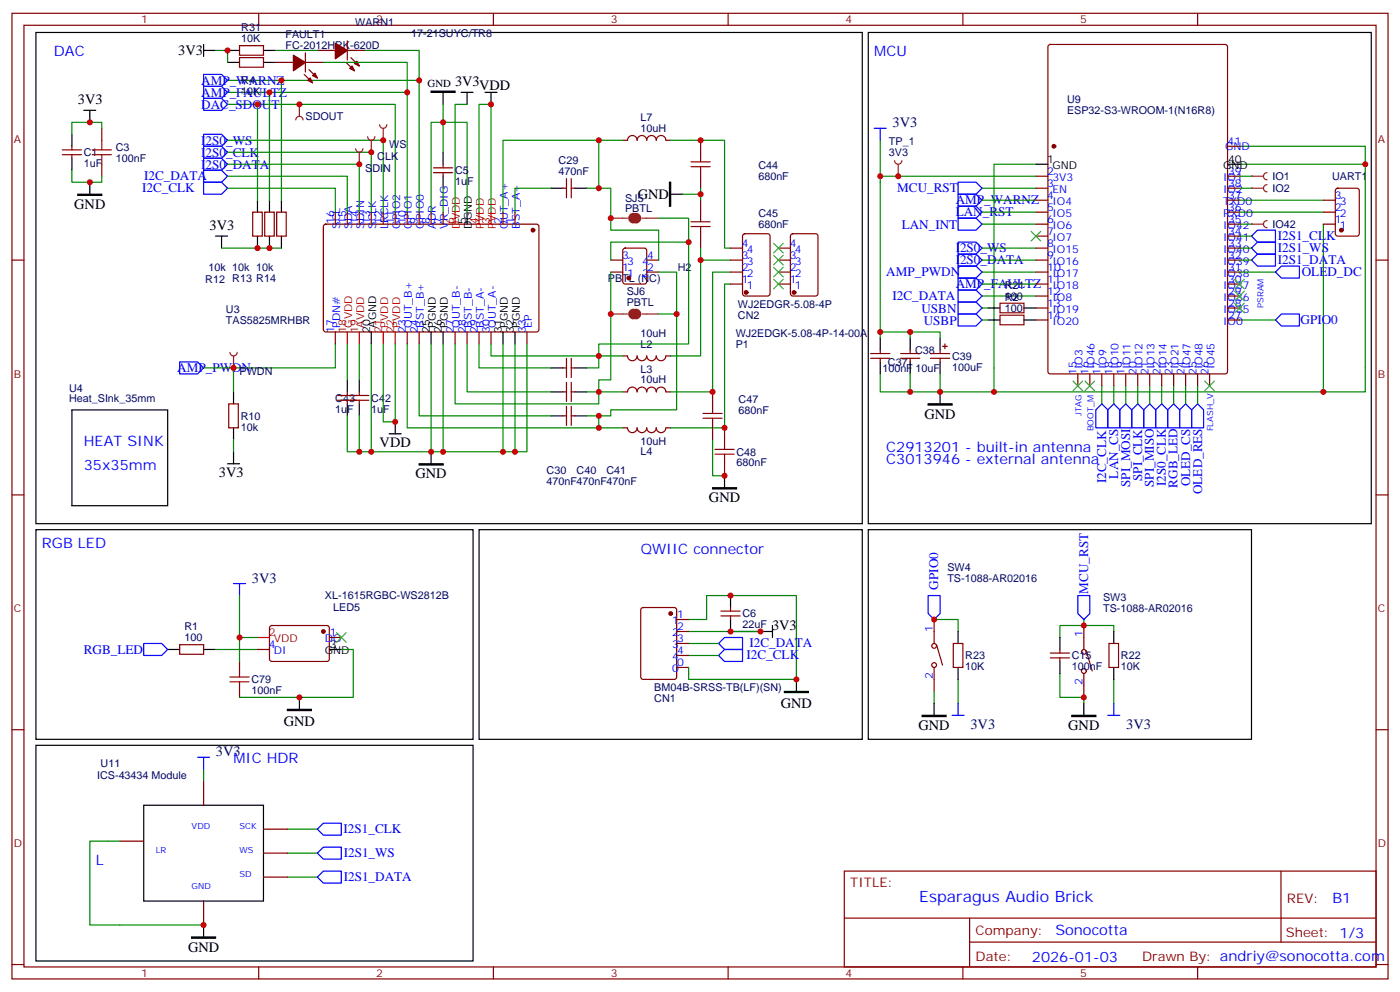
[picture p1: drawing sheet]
<svg xmlns="http://www.w3.org/2000/svg" width="412mm" height="292mm" viewBox="0 0 412 292" stroke-linecap="round" stroke-linejoin="round" font-family="sans-serif">
<defs><g id="words">
<text font-size="4.6" fill="#00f" x="270.8" y="265.5">Esparagus Audio Brick</text>
<g font-size="4.2" fill="#00f">
<text x="15.9" y="16.6">DAC</text>
<text x="257.5" y="16.6">MCU</text>
<text x="24.7" y="131.3">HEAT SINK</text>
<text x="261.1" y="133">C2913201 - built-in antenna</text>
<text x="261.1" y="136.6">C3013946 - external antenna</text>
<text x="24.7" y="138.3">35x35mm</text>
<text x="12.3" y="161.3">RGB LED</text>
<text x="188.7" y="163">QWIIC connector</text>
<text x="68.8" y="224.8">MIC HDR</text>
<text x="28.2" y="254.7">L</text>
<text x="392.5" y="265.8">B1</text>
<text x="310.9" y="275.3">Sonocotta</text>
<text x="304" y="283.1">2026-01-03</text>
</g>
<g font-size="4.2">
<text x="52.5" y="16.3">3V3</text>
<text x="134.1" y="25.4">3V3</text>
<text x="141.1" y="26.5">VDD</text>
<text x="22.9" y="30.7">3V3</text>
<text x="187.9" y="58.6">GND</text>
<text x="21.9" y="61.4">GND</text>
<text x="61.7" y="67.8">3V3</text>
<text x="272.3" y="123.2">GND</text>
<text x="111.8" y="131.7">VDD</text>
<text x="64.5" y="140.5">3V3</text>
<text x="122.4" y="140.8">GND</text>
<text x="208.8" y="147.8">GND</text>
<text x="227.4" y="185.6">3V3</text>
<text x="230" y="208.5">GND</text>
<text x="83.6" y="213.8">GND</text>
<text x="270.6" y="214.9">GND</text>
<text x="314.7" y="214.9">GND</text>
<text x="55.4" y="280.2">GND</text>
</g>
<g font-size="4.2" fill="#000080">
<text x="262.9" y="37.5">3V3</text>
<text x="74.2" y="171.6">3V3</text>
<text x="285.9" y="214.6">3V3</text>
<text x="331.7" y="214.6">3V3</text>
<text x="63.6" y="222.7">3V3</text>
</g>
<g font-size="3.9" fill="#00f">
<text x="59.3" y="24.9">AMP_WARNZ</text>
<text x="59.3" y="28.4">AMP_FAULTZ</text>
<text x="59.3" y="32">DAC_SDOUT</text>
<text x="59.3" y="42.6">I2S0_WS</text>
<text x="59.3" y="46.1">I2S0_CLK</text>
<text x="42.5" y="53.1">I2C_DATA</text>
<text x="59.3" y="49.6">I2S0_DATA</text>
<text x="41.8" y="56.7">I2C_CLK</text>
<text x="264.3" y="56.7">MCU_RST</text>
<text x="281.5" y="60.2">AMP_WARNZ</text>
<text x="281.5" y="63.7">LAN_RST</text>
<text x="265.6" y="67.3">LAN_INT</text>
<text x="376.4" y="70.8">I2S1_CLK</text>
<text x="281.5" y="74.3">I2S0_WS</text>
<text x="281.5" y="77.8">I2S0_DATA</text>
<text x="376.4" y="77.8">I2S1_DATA</text>
<text x="376.4" y="74.3">I2S1_WS</text>
<text x="261.1" y="81.2">AMP_PWDN</text>
<text x="383.5" y="81.3">OLED_DC</text>
<text x="262.9" y="88.4">I2C_DATA</text>
<text x="281.5" y="84.9">AMP_FAULTZ</text>
<text x="271.4" y="92.1">USBN</text>
<text x="272.1" y="95.6">USBP</text>
<text x="383.1" y="95.5">GPIO0</text>
<text x="52.2" y="109.6">AMP_PWDN</text>
<text x="325.8" y="142.3" transform="rotate(-90 325.8 142.3)">I2C_CLK</text>
<text x="329.4" y="140.9" transform="rotate(-90 329.4 140.9)">LAN_CS</text>
<text x="332.9" y="143.4" transform="rotate(-90 332.9 143.4)">SPI_MOSI</text>
<text x="336.4" y="141.6" transform="rotate(-90 336.4 141.6)">SPI_CLK</text>
<text x="339.9" y="143.4" transform="rotate(-90 339.9 143.4)">SPI_MISO</text>
<text x="343.5" y="143.2" transform="rotate(-90 343.5 143.2)">I2S0_CLK</text>
<text x="346.9" y="143.6" transform="rotate(-90 346.9 143.6)">RGB_LED</text>
<text x="350.5" y="143.2" transform="rotate(-90 350.5 143.2)">OLED_CS</text>
<text x="354.1" y="145.5" transform="rotate(-90 354.1 145.5)">OLED_RES</text>
<text x="276.4" y="173.6" transform="rotate(-90 276.4 173.6)">GPIO0</text>
<text x="320.5" y="174.8" transform="rotate(-90 320.5 174.8)">MCU_RST</text>
<text x="220.8" y="190.6">I2C_DATA</text>
<text x="24.7" y="192.5">RGB_LED</text>
<text x="219.9" y="194.1">I2C_CLK</text>
<text x="101.2" y="245.4">I2S1_CLK</text>
<text x="101.2" y="252.4">I2S1_WS</text>
<text x="101.2" y="259.5">I2S1_DATA</text>
</g>
<g font-size="3.9" fill="#800">
<text x="250.5" y="261.1">TITLE:</text>
<text x="379.1" y="265.8">REV:</text>
<text x="287.4" y="275.3">Company:</text>
<text x="378.7" y="275.9">Sheet: 1/3</text>
<text x="287.4" y="283">Date:</text>
<text x="336.4" y="283.1">Drawn By: andriy@sonocotta.com</text>
</g>
<g font-size="3.2" fill="#800">
<text x="41.6" y="6.9">1</text>
<text x="110.8" y="6.9">2</text>
<text x="179.9" y="6.9">3</text>
<text x="249.1" y="6.9">4</text>
<text x="318.2" y="6.9">5</text>
<text x="4.1" y="42">A</text>
<text x="405.9" y="42">A</text>
<text x="4.1" y="111.2">B</text>
<text x="405.9" y="111.2">B</text>
<text x="4.1" y="180.3">C</text>
<text x="405.9" y="180.3">C</text>
<text x="4.1" y="249.4">D</text>
<text x="405.9" y="249.4">D</text>
<text x="41.6" y="287.7">1</text>
<text x="110.8" y="287.7">2</text>
<text x="179.9" y="287.7">3</text>
<text x="249.1" y="287.7">4</text>
<text x="318.2" y="287.7">5</text>
</g>
<g font-size="3.2" fill="#000080">
<text x="71.1" y="9.2">R31</text>
<text x="84.1" y="11.3">FAULT1</text>
<text x="104.7" y="7.8">WARN1</text>
<text x="121.1" y="11">17-21SUYC/TR8</text>
<text x="71.1" y="12.4">10K</text>
<text x="84.1" y="14.5">FC-2012HRK-620D</text>
<text x="71.1" y="28">10K</text>
<text x="71.1" y="24.8">R4</text>
<text x="90" y="35.4">SDOUT</text>
<text x="188.7" y="35.6">L7</text>
<text x="314.3" y="33.7">ESP32-S3-WROOM-1(N16R8)</text>
<text x="314.3" y="30.4">U9</text>
<text x="188.7" y="38.8">10uH</text>
<text x="24.7" y="46">C1</text>
<text x="34.1" y="47.7">100nF</text>
<text x="34.1" y="44.5">C3</text>
<text x="111.1" y="47.1">CLK</text>
<text x="114.7" y="43.5">WS</text>
<text x="261.9" y="46">3V3</text>
<text x="261.9" y="42.8">TP_1</text>
<text x="24.7" y="49.2">1uF</text>
<text x="107.6" y="50.6">SDIN</text>
<text x="134.1" y="51.3">C5</text>
<text x="164.5" y="51.5">470nF</text>
<text x="164.5" y="48.3">C29</text>
<text x="223.4" y="53">680nF</text>
<text x="223.4" y="49.8">C44</text>
<text x="374.8" y="53.1">IO1</text>
<text x="392.4" y="53">UART1</text>
<text x="134.1" y="54.5">1uF</text>
<text x="184.1" y="59.4">SJ5</text>
<text x="374.8" y="56.6">IO2</text>
<text x="184.1" y="62.5">PBTL</text>
<text x="223.4" y="63.9">C45</text>
<text x="223.4" y="67.1">680nF</text>
<text x="374.8" y="67.2">IO42</text>
<text x="60.5" y="83.2">R12 R13 R14</text>
<text x="61.4" y="79.7">10k 10k 10k</text>
<text x="179.1" y="83">PBTL (NC)</text>
<text x="199.7" y="79.7">H2</text>
<text x="184.6" y="87">SJ6</text>
<text x="296" y="88.2">100</text>
<text x="296" y="85">R21</text>
<text x="296" y="88.5">R2</text>
<text x="66.6" y="95.3">TAS5825MRHBR</text>
<text x="66.6" y="92.1">U3</text>
<text x="184.6" y="90.1">PBTL</text>
<text x="217.4" y="90.8">WJ2EDGR-5.08-4P</text>
<text x="217.4" y="94">CN2</text>
<text x="296" y="91.8">100</text>
<text x="188.7" y="99.2">10uH</text>
<text x="216.7" y="99.3">WJ2EDGK-5.08-4P-14-00A</text>
<text x="188.7" y="102.4">L2</text>
<text x="216.7" y="102.4">P1</text>
<text x="261.6" y="107.7">C37</text>
<text x="269.5" y="104.2">C38</text>
<text x="280.5" y="105.9">C39</text>
<text x="70.6" y="110.6">PWDN</text>
<text x="188.7" y="112.9">10uH</text>
<text x="188.7" y="109.7">L3</text>
<text x="259.9" y="109.5">100nF</text>
<text x="269.6" y="109.5">10uF</text>
<text x="280.5" y="109.1">100uF</text>
<text x="20.3" y="118.3">Heat_SInk_35mm</text>
<text x="20.3" y="115.3">U4</text>
<text x="98.8" y="118.3">C43</text>
<text x="109.4" y="118.3">C42</text>
<text x="217.6" y="118.6">C47</text>
<text x="70.9" y="123.6">R10</text>
<text x="98.8" y="121.5">1uF</text>
<text x="109.4" y="121.5">1uF</text>
<text x="217.6" y="121.8">680nF</text>
<text x="70.9" y="126.9">10k</text>
<text x="188.7" y="130.9">10uH</text>
<text x="188.7" y="134.1">L4</text>
<text x="217" y="137.4">680nF</text>
<text x="217" y="134.2">C48</text>
<text x="161" y="142.7">470nF470nF470nF</text>
<text x="161" y="139.5">C30</text>
<text x="169.8" y="139.5">C40</text>
<text x="178.7" y="139.5">C41</text>
<text x="279.1" y="171.2">TS-1088-AR02016</text>
<text x="279.1" y="168.2">SW4</text>
<text x="95.7" y="176.5">XL-1615RGBC-WS2812B</text>
<text x="324.9" y="177">SW3</text>
<text x="54.3" y="185.6">R1</text>
<text x="98.2" y="180">LED5</text>
<text x="218.7" y="185">22uF</text>
<text x="218.7" y="181.8">C6</text>
<text x="324.9" y="180.1">TS-1088-AR02016</text>
<text x="54.3" y="188.8">100</text>
<text x="284.3" y="197.2">10K</text>
<text x="284.3" y="194.1">R23</text>
<text x="315.7" y="197.2">100nF</text>
<text x="315.7" y="194.1">C15</text>
<text x="330.2" y="197.2">10K</text>
<text x="330.2" y="194.1">R22</text>
<text x="74.1" y="201.2">C79</text>
<text x="192.7" y="203.6">BM04B-SRSS-TB(LF)(SN)</text>
<text x="74.1" y="204.4">100nF</text>
<text x="192.7" y="206.8">CN1</text>
<text x="29.6" y="225.9">U11</text>
<text x="28.6" y="229.4">ICS-43434 Module</text>
</g>
<g font-size="3.2">
<text x="125.9" y="25.7">GND</text>
<text x="308.5" y="48">1</text>
<text x="310" y="49.8">GND</text>
<text x="360.3" y="49.8">GND</text>
<text x="361.8" y="48">40</text>
<text x="137.2" y="65.8" transform="rotate(-90 137.2 65.8)">5</text>
<text x="139" y="67.3" transform="rotate(-90 139 67.3)">DGND</text>
<text x="109" y="97.9" transform="rotate(-90 109 97.9)">20</text>
<text x="110.8" y="96.4" transform="rotate(-90 110.8 96.4)">AGND</text>
<text x="126.6" y="97.9" transform="rotate(-90 126.6 97.9)">25</text>
<text x="128.4" y="96.4" transform="rotate(-90 128.4 96.4)">PGND</text>
<text x="130.2" y="97.9" transform="rotate(-90 130.2 97.9)">26</text>
<text x="131.9" y="96.4" transform="rotate(-90 131.9 96.4)">PGND</text>
<text x="147.8" y="97.9" transform="rotate(-90 147.8 97.9)">31</text>
<text x="149.6" y="96.4" transform="rotate(-90 149.6 96.4)">PGND</text>
<text x="151.3" y="97.9" transform="rotate(-90 151.3 97.9)">32</text>
<text x="153.1" y="96.4" transform="rotate(-90 153.1 96.4)">PGND</text>
<text x="97.2" y="190.9">3</text>
<text x="95.7" y="192.7">GND</text>
</g>
<g font-size="3.2" fill="#00f">
<text x="360.9" y="44.1">GND</text>
<text x="361.6" y="42.7">41</text>
<text x="308.5" y="51.5">2</text>
<text x="310" y="53.3">3V3</text>
<text x="360.3" y="53.3">IO1</text>
<text x="361.8" y="51.5">39</text>
<text x="308.5" y="55.1">3</text>
<text x="308.5" y="58.6">4</text>
<text x="310" y="56.8">EN</text>
<text x="360.3" y="56.8">IO2</text>
<text x="361.8" y="58.6">37</text>
<text x="361.8" y="55.1">38</text>
<text x="393.2" y="58.6">3</text>
<text x="98.4" y="65.8" transform="rotate(-90 98.4 65.8)">16</text>
<text x="102" y="65.8" transform="rotate(-90 102 65.8)">15</text>
<text x="105.5" y="65.8" transform="rotate(-90 105.5 65.8)">14</text>
<text x="109" y="65.8" transform="rotate(-90 109 65.8)">13</text>
<text x="112.5" y="65.8" transform="rotate(-90 112.5 65.8)">12</text>
<text x="116.1" y="65.8" transform="rotate(-90 116.1 65.8)">11</text>
<text x="119.6" y="65.8" transform="rotate(-90 119.6 65.8)">10</text>
<text x="123.1" y="65.8" transform="rotate(-90 123.1 65.8)">9</text>
<text x="126.6" y="65.8" transform="rotate(-90 126.6 65.8)">8</text>
<text x="130.2" y="65.8" transform="rotate(-90 130.2 65.8)">7</text>
<text x="147.8" y="65.8" transform="rotate(-90 147.8 65.8)">2</text>
<text x="151.3" y="65.8" transform="rotate(-90 151.3 65.8)">1</text>
<text x="308.5" y="62.1">5</text>
<text x="308.5" y="65.7">6</text>
<text x="310" y="60.4">IO4</text>
<text x="310" y="63.9">IO5</text>
<text x="360.3" y="63.9">RXD0</text>
<text x="360.3" y="60.4">TXD0</text>
<text x="361.8" y="65.7">35</text>
<text x="361.8" y="62.1">36</text>
<text x="393.2" y="65.7">1</text>
<text x="393.2" y="62.1">2</text>
<text x="394.7" y="63.9">2</text>
<text x="394.7" y="60.4">3</text>
<text x="100.2" y="67.3" transform="rotate(-90 100.2 67.3)">SCL</text>
<text x="103.7" y="67.3" transform="rotate(-90 103.7 67.3)">SDA</text>
<text x="107.2" y="67.3" transform="rotate(-90 107.2 67.3)">SDIN</text>
<text x="110.8" y="67.3" transform="rotate(-90 110.8 67.3)">SCLK</text>
<text x="114.3" y="67.3" transform="rotate(-90 114.3 67.3)">LRCLK</text>
<text x="117.8" y="67.3" transform="rotate(-90 117.8 67.3)">GPIO2</text>
<text x="121.4" y="67.3" transform="rotate(-90 121.4 67.3)">GPIO1</text>
<text x="124.9" y="67.3" transform="rotate(-90 124.9 67.3)">GPIO0</text>
<text x="128.4" y="67.3" transform="rotate(-90 128.4 67.3)">ADR</text>
<text x="131.9" y="67.3" transform="rotate(-90 131.9 67.3)">VR_DIG</text>
<text x="149.6" y="67.3" transform="rotate(-90 149.6 67.3)">OUT_A+</text>
<text x="153.1" y="67.3" transform="rotate(-90 153.1 67.3)">BST_A+</text>
<text x="308.5" y="69.2">7</text>
<text x="310" y="67.4">IO6</text>
<text x="310" y="70.9">IO7</text>
<text x="360.3" y="70.9">IO41</text>
<text x="360.3" y="67.4">IO42</text>
<text x="361.8" y="69.2">34</text>
<text x="394.7" y="67.4">1</text>
<text x="183.3" y="76.2">3</text>
<text x="184.7" y="78">3</text>
<text x="189.2" y="78">4</text>
<text x="190.7" y="76.2">4</text>
<text x="218.5" y="76.2">3</text>
<text x="218.5" y="72.7">4</text>
<text x="220" y="78">3</text>
<text x="220" y="74.5">4</text>
<text x="232.7" y="76.2">3</text>
<text x="232.7" y="72.7">4</text>
<text x="234.1" y="78">3</text>
<text x="234.1" y="74.5">4</text>
<text x="308.5" y="72.7">8</text>
<text x="308.5" y="76.2">9</text>
<text x="310" y="74.5">IO15</text>
<text x="310" y="78">IO16</text>
<text x="360.3" y="78">IO39</text>
<text x="360.3" y="74.5">IO40</text>
<text x="361.8" y="76.2">32</text>
<text x="361.8" y="72.7">33</text>
<text x="183.3" y="79.8">1</text>
<text x="184.7" y="81.5">1</text>
<text x="189.2" y="81.5">2</text>
<text x="190.7" y="79.8">2</text>
<text x="218.5" y="83.3">1</text>
<text x="218.5" y="79.8">2</text>
<text x="220" y="81.5">2</text>
<text x="232.7" y="83.3">1</text>
<text x="232.7" y="79.8">2</text>
<text x="234.1" y="81.5">2</text>
<text x="308.5" y="79.8">10</text>
<text x="308.5" y="83.3">11</text>
<text x="310" y="81.5">IO17</text>
<text x="360.3" y="81.5">IO38</text>
<text x="361.8" y="83.3">30</text>
<text x="361.8" y="79.8">31</text>
<text x="220" y="85.1">1</text>
<text x="234.1" y="85.1">1</text>
<text x="308.5" y="86.8">12</text>
<text x="310" y="85.1">IO18</text>
<text x="310" y="88.6">IO8</text>
<text x="360.3" y="88.6">IO36</text>
<text x="360.3" y="85.1">IO37</text>
<text x="361.8" y="86.8">29</text>
<text x="308.5" y="90.3">13</text>
<text x="308.5" y="93.9">14</text>
<text x="310" y="92.1">IO19</text>
<text x="310" y="95.6">IO20</text>
<text x="360.3" y="95.6">IO0</text>
<text x="360.3" y="92.1">IO35</text>
<text x="361.8" y="93.9">27</text>
<text x="361.8" y="90.3">28</text>
<text x="98.4" y="97.9" transform="rotate(-90 98.4 97.9)">17</text>
<text x="100.2" y="96.4" transform="rotate(-90 100.2 96.4)">PDN#</text>
<text x="119.6" y="97.9" transform="rotate(-90 119.6 97.9)">23</text>
<text x="121.4" y="96.4" transform="rotate(-90 121.4 96.4)">OUT_B+</text>
<text x="123.1" y="97.9" transform="rotate(-90 123.1 97.9)">24</text>
<text x="124.9" y="96.4" transform="rotate(-90 124.9 96.4)">BST_B+</text>
<text x="133.7" y="97.9" transform="rotate(-90 133.7 97.9)">27</text>
<text x="135.5" y="96.4" transform="rotate(-90 135.5 96.4)">OUT_B-</text>
<text x="137.2" y="97.9" transform="rotate(-90 137.2 97.9)">28</text>
<text x="139" y="96.4" transform="rotate(-90 139 96.4)">BST_B-</text>
<text x="140.8" y="97.9" transform="rotate(-90 140.8 97.9)">29</text>
<text x="142.5" y="96.4" transform="rotate(-90 142.5 96.4)">BST_A-</text>
<text x="144.3" y="97.9" transform="rotate(-90 144.3 97.9)">30</text>
<text x="146" y="96.4" transform="rotate(-90 146 96.4)">OUT_A-</text>
<text x="154.9" y="97.9" transform="rotate(-90 154.9 97.9)">33</text>
<text x="156.6" y="96.4" transform="rotate(-90 156.6 96.4)">EP</text>
<text x="317.1" y="110.3" transform="rotate(-90 317.1 110.3)">15</text>
<text x="318.9" y="108.8" transform="rotate(-90 318.9 108.8)">IO3</text>
<text x="320.7" y="110.3" transform="rotate(-90 320.7 110.3)">16</text>
<text x="322.4" y="108.8" transform="rotate(-90 322.4 108.8)">IO46</text>
<text x="324.2" y="110.3" transform="rotate(-90 324.2 110.3)">17</text>
<text x="326" y="108.8" transform="rotate(-90 326 108.8)">IO9</text>
<text x="327.7" y="110.3" transform="rotate(-90 327.7 110.3)">18</text>
<text x="329.5" y="108.8" transform="rotate(-90 329.5 108.8)">IO10</text>
<text x="331.3" y="110.3" transform="rotate(-90 331.3 110.3)">19</text>
<text x="333" y="108.8" transform="rotate(-90 333 108.8)">IO11</text>
<text x="334.8" y="110.3" transform="rotate(-90 334.8 110.3)">20</text>
<text x="336.5" y="108.8" transform="rotate(-90 336.5 108.8)">IO12</text>
<text x="338.3" y="110.3" transform="rotate(-90 338.3 110.3)">21</text>
<text x="340.1" y="108.8" transform="rotate(-90 340.1 108.8)">IO13</text>
<text x="341.8" y="110.3" transform="rotate(-90 341.8 110.3)">22</text>
<text x="343.6" y="108.8" transform="rotate(-90 343.6 108.8)">IO14</text>
<text x="345.4" y="110.3" transform="rotate(-90 345.4 110.3)">23</text>
<text x="347.1" y="108.8" transform="rotate(-90 347.1 108.8)">IO21</text>
<text x="348.9" y="110.3" transform="rotate(-90 348.9 110.3)">24</text>
<text x="350.7" y="108.8" transform="rotate(-90 350.7 108.8)">IO47</text>
<text x="352.4" y="110.3" transform="rotate(-90 352.4 110.3)">25</text>
<text x="354.2" y="108.8" transform="rotate(-90 354.2 108.8)">IO48</text>
<text x="356" y="110.3" transform="rotate(-90 356 110.3)">26</text>
<text x="357.7" y="108.8" transform="rotate(-90 357.7 108.8)">IO45</text>
<text x="198" y="183.8">1</text>
<text x="199.5" y="182.1">1</text>
<text x="199.5" y="185.6">2</text>
<text x="274.8" y="185.9" transform="rotate(-90 274.8 185.9)">1</text>
<text x="79.2" y="190.9">4</text>
<text x="95.7" y="189.1">DO</text>
<text x="97.2" y="187.4">1</text>
<text x="198" y="187.4">2</text>
<text x="198" y="190.9">3</text>
<text x="199.5" y="189.1">3</text>
<text x="318.9" y="187.7" transform="rotate(-90 318.9 187.7)">1</text>
<text x="80.7" y="192.7">DI</text>
<text x="198" y="194.4">4</text>
<text x="198" y="197.9">0</text>
<text x="199.5" y="192.7">4</text>
<text x="199.5" y="196.2">0</text>
<text x="274.8" y="200.1" transform="rotate(-90 274.8 200.1)">2</text>
<text x="318.9" y="201.8" transform="rotate(-90 318.9 201.8)">2</text>
</g>
<g font-size="3.2" fill="#f00">
<text x="133.7" y="65.8" transform="rotate(-90 133.7 65.8)">6</text>
<text x="140.8" y="65.8" transform="rotate(-90 140.8 65.8)">4</text>
<text x="144.3" y="65.8" transform="rotate(-90 144.3 65.8)">3</text>
<text x="135.5" y="67.3" transform="rotate(-90 135.5 67.3)">DVDD</text>
<text x="142.5" y="67.3" transform="rotate(-90 142.5 67.3)">PVDD</text>
<text x="146" y="67.3" transform="rotate(-90 146 67.3)">PVDD</text>
<text x="102" y="97.9" transform="rotate(-90 102 97.9)">18</text>
<text x="103.7" y="96.4" transform="rotate(-90 103.7 96.4)">GVDD</text>
<text x="105.5" y="97.9" transform="rotate(-90 105.5 97.9)">19</text>
<text x="107.2" y="96.4" transform="rotate(-90 107.2 96.4)">AVDD</text>
<text x="112.5" y="97.9" transform="rotate(-90 112.5 97.9)">21</text>
<text x="114.3" y="96.4" transform="rotate(-90 114.3 96.4)">PVDD</text>
<text x="116.1" y="97.9" transform="rotate(-90 116.1 97.9)">22</text>
<text x="117.8" y="96.4" transform="rotate(-90 117.8 96.4)">PVDD</text>
<text x="79.2" y="187.4">2</text>
<text x="80.7" y="189.1">VDD</text>
</g>
<g font-size="2.5" fill="#00f">
<text x="372.2" y="90.7" transform="rotate(-90 372.2 90.7)">PSRAM</text>
<text x="318.6" y="122.4" transform="rotate(-90 318.6 122.4)">JTAG</text>
<text x="322.1" y="127" transform="rotate(-90 322.1 127)">BOOT_M</text>
<text x="357.4" y="127" transform="rotate(-90 357.4 127)">FLASH_V</text>
<text x="56.4" y="244.2">VDD</text>
<text x="70.6" y="244.2">SCK</text>
<text x="45.9" y="251.2">LR</text>
<text x="70.6" y="251.2">WS</text>
<text x="56.4" y="261.8">GND</text>
<text x="70.6" y="258.3">SD</text>
</g>
</g></defs>
<g fill="none" stroke="#870000" stroke-width=".35">
<path d="M3.5 3.9h405.4v284.4h-405.4zM7.1 7.4h398.2v277.3h-398.2zM76.2 3.9v3.5M145.3 3.9v3.5M214.5 3.9v3.5M283.6 3.9v3.5M352.8 3.9v3.5M30 37.8v3.5M18.3 45.5h5.7M18.3 44.1h5.7M21.2 43.1v1M21.2 45.5v1.1"/>
<path d="M30 48.4v3.5M127.7 50.8h5.6M127.7 49.4h5.6M130.5 48.4v1M130.5 50.8v1.1M165.8 55.4h1.1M166.9 52.6v5.6M168.3 52.6v5.6M168.3 55.4h1M183.4 41.3h1.5a1.41 1.41 0 0 1 1.4-1.4 1.41 1.41 0 0 1 1.4 1.4 1.41 1.41 0 0 1 1.4-1.4 1.41 1.41 0 0 1 1.4 1.4 1.41 1.41 0 0 1 1.4-1.4 1.41 1.41 0 0 1 1.4 1.4 1.41 1.41 0 0 1 1.4-1.4 1.41 1.41 0 0 1 1.4 1.4h1.5M206.4 41.3v3.5M206.4 51.9v3.5"/>
<path d="M206.4 58.9v3.6M3.5 76.6h3.6M74.4 62.5h2.9v7h-2.9zM78 62.5h2.8v7h-2.8zM81.5 62.5h2.8v7h-2.8zM95.5 66.2l.5-.2 62.3 .1 .4 .6v30.6l-.7 .5-62.3-.1-.5-.7v-30.3zM98.8 62.5v3.5M102.3 62.5v3.5M105.8 62.5v3.5M109.4 62.5v3.5M112.9 62.5v3.5M116.4 62.5v3.5"/>
<path d="M119.9 62.5v3.5M123.5 62.5v3.5M127 62.5v3.5M130.5 62.5v3.5M148.2 62.5v3.5M151.7 62.5v3.5M179.9 76.6h3.5M183.7 73.3l.4-.2h5.7l.6 .4 .1 9.4-.5 .7h-5.9l-.6-.4-.1-9.4zM190.5 76.6h3.5M206.4 69.5v3.6M405.3 76.6h3.6M98.8 97.8v3.5"/>
<path d="M119.9 97.8v3.5M123.5 97.8v3.5M134.1 97.8v3.5M137.6 97.8v3.5M141.1 97.8v3.5M144.6 97.8v3.5M155.2 97.8v3.5M179.9 80.1h3.5M190.5 80.1h3.5M67.4 118.9h2.8v7.1h-2.8zM99.5 117.9h9.2M99.5 116.5h9.2"/>
<path d="M102.3 115.4v1.1M102.3 117.9v1M105.8 115.4v1.1M105.8 117.9v1M165.8 108.3h1.1M165.8 115.4h1.1M166.9 105.5v5.7M166.9 112.6v5.6M166.9 119.6v5.7M168.3 105.5v5.7M168.3 112.6v5.6M168.3 119.6v5.7"/>
<path d="M168.3 108.3h1M168.3 115.4h1M183.4 104.8h1.5a1.41 1.41 0 0 0 1.4 1.4 1.41 1.41 0 0 0 1.4-1.4 1.41 1.41 0 0 0 1.4 1.4 1.41 1.41 0 0 0 1.4-1.4 1.41 1.41 0 0 0 1.4 1.4 1.41 1.41 0 0 0 1.4-1.4 1.41 1.41 0 0 0 1.4 1.4 1.41 1.41 0 0 0 1.4-1.4h1.5M183.4 115.4h1.5a1.41 1.41 0 0 1 1.4-1.4 1.41 1.41 0 0 1 1.4 1.4 1.41 1.41 0 0 1 1.4-1.4 1.41 1.41 0 0 1 1.4 1.4 1.41 1.41 0 0 1 1.4-1.4 1.41 1.41 0 0 1 1.4 1.4 1.41 1.41 0 0 1 1.4-1.4 1.41 1.41 0 0 1 1.4 1.4h1.5M209.9 115.4v3.5M256.5 105.5h5.6M256.5 104.1h5.6M259.3 103v1.1M259.3 105.5v1.1M265.3 105.5h5.6M265.3 104.1h5.6M268.1 103v1.1"/>
<path d="M268.1 105.5v1.1M274.1 105.5h5.7M274.1 104.1h5.7M276.9 103v1.1M276.9 105.5v1.1M277.6 102h1.4M278.3 101.3v1.4M165.8 122.4h1.1M168.3 122.4h1M183.4 126h1.5a1.41 1.41 0 0 0 1.4 1.4 1.41 1.41 0 0 0 1.4-1.4 1.41 1.41 0 0 0 1.4 1.4 1.41 1.41 0 0 0 1.4-1.4 1.41 1.41 0 0 0 1.4 1.4 1.41 1.41 0 0 0 1.4-1.4 1.41 1.41 0 0 0 1.4 1.4 1.41 1.41 0 0 0 1.4-1.4h1.5M209.9 126v3.5M213.4 126v3.5"/>
<path d="M213.4 136.6v3.5M3.5 145.7h3.6M405.3 145.7h3.6M212.4 180h5.6M215.2 178.9v1.1M212.4 181.4h5.6M215.2 181.4v1M3.5 214.9h3.6M405.3 214.9h3.6M248.7 256.5h156.6v28.2h-156.6zM377.3 256.5v20.9M248.7 270.4h156.5"/>
<path d="M285.6 277.4h119.6M285.6 270.4v14.1M3.5 284h3.6M76.2 284.7v3.6M145.3 284.7v3.6M214.5 284.7v3.6M283.6 284.7v3.6M352.8 284.7v3.6M405.3 284h3.6"/>
</g>
<g fill="none" stroke="#000" stroke-width=".35">
<path d="M10.6 9.6h243.4v144.6h-243.4zM255.8 9.6h148.1v144.6h-148.1zM21.2 39.5v3.6M24.7 32.5h3.5M26.5 32.5v3.5M130.5 27.2v3.5M135.8 27.2h3.5M137.6 27.2v3.5M142.9 27.2h3.5M144.6 27.2v3.5M21.2 46.6v3.5M26.5 53.7v3.5"/>
<path d="M75.8 58.9v3.6M79.4 58.9v3.6M82.9 58.9v3.6M130.5 44.8v3.6M130.5 51.9v3.5M162.3 55.4h3.5M169.3 55.4h3.6M197.6 57.2h3.5M63.5 69.5h3.5M65.3 69.5v3.6M75.8 69.5v3.6M79.4 69.5v3.6"/>
<path d="M82.9 69.5v3.6M137.6 62.5v3.5M109.4 97.8v3.5M127 97.8v3.5M130.5 97.8v3.5M148.2 97.8v3.5M151.7 97.8v3.5M259.3 99.5v3.5M268.1 99.5v3.5M276.9 99.5v3.5M68.8 115.4v3.5M102.3 111.9v3.5"/>
<path d="M102.3 118.9v3.5M105.8 111.9v3.5M105.8 118.9v3.5M162.3 108.3h3.5M162.3 115.4h3.5M169.3 108.3h3.6M169.3 115.4h3.6M259.3 106.6v3.5M268.1 106.6v3.5M276.9 106.6v3.5M276.9 115.4v3.5M21.2 120.7h28.2v28.2h-28.2z"/>
<path d="M67 136.6h3.6M68.8 126v3.5M68.8 133v3.6M114.7 127.7h3.5M116.4 124.2v3.5M127 133v3.6M162.3 122.4h3.5M169.3 122.4h3.6M141.1 156h112.9v61.7h-112.9zM213.4 140.1v3.5M255.8 156h112.9v61.7h-112.9zM215.2 175.4v3.5"/>
<path d="M215.2 182.4v3.5M224 185.9h3.5M227.5 184.2v3.5M234.6 200.1v3.5"/>
</g>
<g fill="none" stroke="#00f" stroke-width=".35">
<path d="M60 39.5h5.3l1.7 1.8-1.7 1.8h-5.3zM60 21.9h5.3l1.7 1.8-1.7 1.7h-5.3zM60 25.4h5.3l1.7 1.8-1.7 1.8h-5.3zM60 29h5.3l1.7 1.7-1.7 1.8h-5.3zM257.5 37.8h3.6M259.3 37.8v3.5M60 43.1h5.3l1.7 1.7-1.7 1.8h-5.3zM60 46.6h5.3l1.7 1.8-1.7 1.7h-5.3zM60 50.1h5.3l1.7 1.8-1.7 1.8h-5.3zM60 53.7h5.3l1.7 1.7-1.7 1.8h-5.3zM52.9 106.6h5.3l1.8 1.7-1.8 1.8h-5.3zM211.7 189.5l1.7-1.8h5.3v3.5h-5.3z"/>
<path d="M211.7 193l1.7-1.8h5.3v3.6h-5.3z"/>
</g>
<g fill="none" stroke="#008700" stroke-width=".35">
<path d="M30 37.8v-1.8h-8.8v3.5M67 30.7h49.4v31.8M67 27.2h52.9v35.3M67 23.7h56.5v38.8M75.8 30.7v28.2M79.4 27.2v31.7M82.9 23.7v35.2M130.5 36h7.1v26.5M130.5 30.7v14.1M137.6 30.7h-3.5v31.8M21.2 50.1v3.6h8.8v-1.8M67 48.4h38.8v14.1"/>
<path d="M67 44.8h42.4v17.7M67 41.3h45.9v21.2M67 55.4h31.8v7.1M130.5 55.4v7.1M162.3 55.4h-10.6v7.1M172.9 55.4h3.5v-14.1h-28.2v21.2M176.4 55.4h3.5v12.4h14.1v8.8M176.4 41.3h7M197.6 41.3h15.8v31.8h1.8M201.1 57.2h5.3v1.7M206.4 55.4v1.8M259.3 41.3v58.2"/>
<path d="M65.3 73.1h17.6M141.1 62.5v-31.8h3.5v31.8M194 64.2h8.8v37.1h-26.4v3.5h7M206.4 73.1v3.5M215.2 76.6h-8.8v28.2h-8.8M179.9 80.1v31.8h-3.5v3.5h7M194 80.1h5.3v40.6h-19.4v1.7h-3.5M194 92.5h5.3M215.2 83.6h-1.8v42.4h-15.8M215.2 80.1h-5.3v35.3h-12.3M259.3 97.8h8.8v1.7M268.1 97.8h8.8v1.7"/>
<path d="M68.8 108.3v7.1M98.8 101.3v7h-38.8M102.3 101.3v10.6M105.8 101.3v10.6M109.4 101.3v31.7h17.6M112.9 101.3v22.9h3.5v-22.9M119.9 101.3v24.7h56.5v-3.6h-3.5M123.5 101.3v21.1h38.8M127 101.3v31.7h28.2v-31.7M130.5 101.3v31.7M134.1 101.3v17.6h42.3v-3.5h-3.5M137.6 101.3v14.1h24.7"/>
<path d="M141.1 101.3v7h21.2M144.6 101.3v3.5h31.8v3.5h-3.5M148.2 101.3v31.7M151.7 101.3v31.7M259.3 110.1v5.3h8.8M268.1 110.1v5.3h8.8v-5.3M68.8 129.5v3.5M102.3 122.4v10.6h3.5M105.8 122.4v10.6h3.6M176.4 126h7M209.9 129.5v10.6h3.5M202.8 182.4h5.3v-7h26.5v24.7h-31.8v-1.8"/>
<path d="M202.8 193h8.9M202.8 189.5h8.9M202.8 185.9h21.2"/>
</g>
<path d="M127 26.8h7.1v.4h-7.1zM22.9 57.2h7.1v.3h-7.1zM197.2 53.7h.4v7h-.4zM273.4 118.9h7.1v.4h-7.1zM123.5 136.6h7v.3h-7zM209.9 143.6h7.1v.4h-7.1zM231.1 203.6h7v.3h-7z" fill="#000" stroke="#000" stroke-width=".35"/>
<g fill="#870000" stroke="#870000" stroke-width=".35">
<circle cx="157" cy="67.8" r=".53"/>
<circle cx="185.2" cy="81.9" r=".53"/>
</g>
<path d="M134.1 62.5v3.5M141.1 62.5v3.5M144.6 62.5v3.5M102.3 97.8v3.5M105.8 97.8v3.5M112.9 97.8v3.5M116.4 97.8v3.5" fill="none" stroke="#f00" stroke-width=".35"/>
<g fill="none" stroke="#a10000" stroke-width=".35">
<path d="M27.2 45.5h5.6M27.2 44.1h5.6M30 41.3v2.8M30 45.5v2.9M203.6 49.1h5.6M203.6 47.7h5.6M206.4 44.8v2.9M206.4 49.1v2.8M203.6 66.7h5.6M203.6 65.3h5.6M206.4 62.5v2.8M206.4 66.7v2.8"/>
<path d="M209.9 118.9v2.8M207.1 123.2h5.6M207.1 121.7h5.6M209.9 123.2v2.8M210.6 133.7h5.7M210.6 132.3h5.7M213.4 129.5v2.8M213.4 133.7v2.9"/>
</g>
<path d="M186.6 63.5a.71 .71 0 0 0-.7 .7 .71 .71 0 0 0 .7 .7M187.3 63.5a.71 .71 0 0 1 .7 .7 .71 .71 0 0 1-.7 .7M186.6 91.8a.71 .71 0 0 0-.7 .7 .71 .71 0 0 0 .7 .7M187.3 91.8a.71 .71 0 0 1 .7 .7 .71 .71 0 0 1-.7 .7" fill="none" stroke="#8c2424" stroke-width="1.8"/>
<path d="M87.1 35.3a1.06 1.06 0 0 1 1.1-1 1.06 1.06 0 0 1 1.1 1M88.2 30.7v3.6M179.9 64.2h5M189.1 64.2h4.9M179.9 92.5h5M189.1 92.5h4.9" fill="none" stroke="#8c2424" stroke-width=".35"/>
<circle cx="88.2" cy="30.7" r=".18" fill="#8c2424"/>
<path d="M67 51.9h35.3v10.6" fill="none" stroke="#008700" stroke-width=".35"/>
<path d="M104.8 43.8a1.06 1.06 0 0 0 1 1 1.06 1.06 0 0 0 1.1-1M105.8 44.8v3.6" fill="none" stroke="#8c2424" stroke-width=".35"/>
<circle cx="105.8" cy="48.4" r=".18" fill="#8c2424"/>
<path d="M108.3 40.3a1.06 1.06 0 0 0 1.1 1 1.06 1.06 0 0 0 1-1M109.4 41.3v3.5" fill="none" stroke="#8c2424" stroke-width=".35"/>
<circle cx="109.4" cy="44.8" r=".18" fill="#8c2424"/>
<path d="M111.8 36.7a1.06 1.06 0 0 0 1.1 1.1 1.06 1.06 0 0 0 1-1.1M112.9 37.8v3.5" fill="none" stroke="#8c2424" stroke-width=".35"/>
<circle cx="112.9" cy="41.3" r=".18" fill="#8c2424"/>
<path d="M67.7 103.8a1.06 1.06 0 0 0 1.1 1 1.06 1.06 0 0 0 1-1M68.8 104.8v3.5" fill="none" stroke="#8c2424" stroke-width=".35"/>
<circle cx="68.8" cy="108.3" r=".18" fill="#8c2424"/>
<path d="M389.8 58.9h3.5M393.6 55.6l.5-.2h5.6l.6 .5 .1 12.9-.5 .7h-5.8l-.7-.4-.1-13zM389.8 66h3.5M389.8 62.5h3.5M189 179.1l.4-.2h9.2l.7 .4v20.1l-.4 .6-9.5 .1-.6-.5-.1-20zM199.3 182.4h3.5M199.3 185.9h3.5M199.3 189.5h3.5M199.3 193h3.5M199.3 196.5h3.5" fill="none" stroke="#870000" stroke-width=".35"/>
<g fill="#870000" stroke="#870000" stroke-width=".35">
<circle cx="197.6" cy="180.7" r=".53"/>
<circle cx="395.1" cy="67.8" r=".53"/>
</g>
<g fill="none" stroke="#008700" stroke-width=".35">
<path d="M289.3 55.4h15.9M305.2 48.4h-12.4v67h-15.9M365.1 43.1h37.1v72.3h-109.4M365.1 48.4h37.1M368.7 58.9h21.1M289.3 62.5h15.9M289.3 66h15.9M289.3 73.1h15.9M289.3 76.6h15.9M368.7 62.5h21.1M389.8 66v49.4M289.3 83.6h15.9"/>
<path d="M289.3 80.1h15.9M289.3 87.2h15.9M365.1 94.2h10.6M324.6 113.6v5.3M328.1 113.6v5.3M331.6 113.6v5.3M335.1 113.6v5.3M338.7 113.6v5.3M342.2 113.6v5.3M202.8 196.5v1.8"/>
</g>
<g fill="none" stroke="#00f" stroke-width=".35">
<path d="M282.2 57.2h5.3l1.8 1.7-1.8 1.8h-5.3zM282.2 53.7h5.3l1.8 1.7-1.8 1.8h-5.3zM282.2 64.2h5.3l1.8 1.8-1.8 1.8h-5.3zM282.2 78.4h5.3l1.8 1.7-1.8 1.8h-5.3zM282.2 71.3h5.3l1.8 1.8-1.8 1.7h-5.3zM282.2 60.7h5.3l1.8 1.8-1.8 1.7h-5.3zM282.2 74.8h5.3l1.8 1.8-1.8 1.8h-5.3zM368.7 76.6l1.7-1.8h5.3v3.6h-5.3zM368.7 69.5l1.7-1.7h5.3v3.5h-5.3zM370.4 71.3h5.3v3.5h-5.3l-1.7-1.7zM282.2 81.9h5.3l1.8 1.7-1.8 1.8h-5.3zM282.2 85.4h5.3l1.8 1.8-1.8 1.7h-5.3z"/>
<path d="M282.2 92.5h5.3l1.8 1.7-1.8 1.8h-5.3zM282.2 88.9h5.3l1.8 1.8-1.8 1.8h-5.3zM375.7 94.2l1.8-1.7h5.3v3.5h-5.3zM324.6 118.9l1.7 1.8v5.3h-3.5v-5.3zM328.1 118.9l1.7 1.8v5.3h-3.5v-5.3zM331.6 118.9l1.8 1.8v5.3h-3.6v-5.3zM335.1 118.9l1.8 1.8v5.3h-3.5v-5.3zM338.7 118.9l1.7 1.8v5.3h-3.5v-5.3zM342.2 118.9l1.8 1.8v5.3h-3.6v-5.3zM345.7 118.9l1.8 1.8v5.3h-3.5v-5.3z"/>
</g>
<path d="M368.7 51.9h3.5M373.2 50.8a1.06 1.06 0 0 0-1 1.1 1.06 1.06 0 0 0 1 1.1" fill="none" stroke="#8c2424" stroke-width=".35"/>
<circle cx="368.7" cy="51.9" r=".18" fill="#8c2424"/>
<path d="M368.7 55.4h3.5M373.2 54.4a1.06 1.06 0 0 0-1 1 1.06 1.06 0 0 0 1 1.1" fill="none" stroke="#8c2424" stroke-width=".35"/>
<circle cx="368.7" cy="55.4" r=".18" fill="#8c2424"/>
<path d="M368.7 66h3.5M373.2 64.9a1.06 1.06 0 0 0-1 1.1 1.06 1.06 0 0 0 1 1.1" fill="none" stroke="#8c2424" stroke-width=".35"/>
<circle cx="368.7" cy="66" r=".18" fill="#8c2424"/>
<g fill="none" stroke="#870000" stroke-width=".35">
<path d="M308.9 13.3l.5-.2h51.5l.6 .4 .1 95.9-.5 .6-51.7 .1-.7-.5v-95.8zM305.2 51.9h3.5M305.2 55.4h3.5M305.2 58.9h3.5M361.6 51.9h3.5M361.6 55.4h3.5M361.6 58.9h3.5M361.6 43.1h3.5M215.2 73.1h3.5M215.2 76.6h3.5M219 69l.4-.2h6.7l.7 .5v17.2l-.4 .6-7 .1-.6-.5-.1-17.2zM229.3 73.1h3.5"/>
<path d="M229.3 76.6h3.5M233.1 69l.4-.2h6.7l.7 .5v17.2l-.4 .6-7 .1-.6-.5-.1-17.2zM305.2 62.5h3.5M305.2 66h3.5M305.2 69.5h3.5M305.2 73.1h3.5M305.2 76.6h3.5M361.6 62.5h3.5M361.6 66h3.5M361.6 69.5h3.5M361.6 73.1h3.5M361.6 76.6h3.5"/>
<path d="M215.2 80.1h3.5M215.2 83.6h3.5M229.3 80.1h3.5M229.3 83.6h3.5M294.6 89.3h7v2.8h-7zM294.6 92.8h7v2.8h-7zM305.2 80.1h3.5M305.2 83.6h3.5M305.2 87.2h3.5M305.2 90.7h3.5M305.2 94.2h3.5M361.6 80.1h3.5"/>
<path d="M361.6 83.6h3.5M361.6 87.2h3.5M361.6 90.7h3.5M361.6 94.2h3.5M317.5 110.1v3.5M321 110.1v3.5M324.6 110.1v3.5M328.1 110.1v3.5M331.6 110.1v3.5M335.1 110.1v3.5M338.7 110.1v3.5M342.2 110.1v3.5"/>
<path d="M345.7 110.1v3.5M349.2 110.1v3.5M352.8 110.1v3.5M356.3 110.1v3.5M52.9 189.8h7.1v2.9h-7.1zM70.6 194.8v3.5M75.8 191.2h3.6M79.6 184.4l.5-.2h16.5l.4 .7-.1 9.4-.6 .5-16.5-.1-.4-.6v-9.2zM97 187.7h3.5M275.2 182.4v7.1M275.2 196.5v7.1M275.9 189.8l1.7 6"/>
<path d="M280.8 189.5h2.8v7h-2.8zM309.4 192.3h5.6M309.4 193.7h5.6M312.2 191.2v1.1M312.2 193.7v1.1M319.3 184.2v7M319.3 198.3v7.1M320 191.6l1.7 6M326.7 189.5h2.8v7h-2.8zM70.6 201.8v3.6M60 230v7.1M35.3 247.7h7"/>
<path d="M77.6 244.2h7.1M77.6 251.2h7.1M77.6 258.3h7.1M60 265.3v7.1"/>
<circle cx="275.2" cy="195.8" r=".71"/>
<circle cx="275.2" cy="190.2" r=".71"/>
<circle cx="319.3" cy="191.9" r=".71"/>
<circle cx="319.3" cy="197.6" r=".71"/>
</g>
<g fill="#870000" stroke="#870000" stroke-width=".35">
<circle cx="310.4" cy="43.1" r=".53"/>
<circle cx="95.2" cy="185.9" r=".53"/>
<circle cx="219.8" cy="86.1" r=".53"/>
<circle cx="233.9" cy="86.1" r=".53"/>
</g>
<g fill="none" stroke="#000" stroke-width=".35">
<path d="M305.2 48.4h3.5M361.6 48.4h3.5M291 90.7h3.6M291 94.2h3.6M301.6 90.7h3.6M301.6 94.2h3.6M10.6 156h128.7v61.7h-128.7zM49.4 191.2h3.5M60 191.2h3.5M97 191.2h3.5M282.2 185.9v3.6M282.2 196.5v3.6"/>
<path d="M312.2 187.7v3.5M312.2 194.8v3.5M328.1 185.9v3.6M328.1 196.5v3.6M10.6 219.5h128.7v63.5h-128.7zM88.2 205.4v3.5M275.2 207.1v3.5M319.3 207.1v3.5M42.3 237.1h35.3v28.2h-35.3zM60 272.4v3.5"/>
</g>
<g fill="none" stroke="#008700" stroke-width=".35">
<path d="M130.5 36h-3.5v26.5M259.3 51.9h45.9M289.3 58.9h15.9M365.1 58.9h3.6M365.1 55.4h3.6M365.1 51.9h3.6M365.1 76.6h3.6M365.1 73.1h3.6M365.1 69.5h3.6M365.1 66h3.6M365.1 62.5h3.6M289.3 90.7h1.7"/>
<path d="M289.3 94.2h1.7M365.1 80.1h10.6M345.7 113.6v5.3M349.2 113.6v5.3M352.8 113.6v5.3M63.5 191.2h12.3M75.8 187.7h-5.2v7.1M100.5 191.2h3.6v14.2h-33.5M275.2 182.4h7v3.5M312.2 198.3v7.1h7.1v1.7M319.3 184.2h-7.1v3.5M319.3 184.2h8.8v1.7"/>
<path d="M319.3 182.4v1.8M275.2 203.6v3.5M282.2 200.1v7M328.1 200.1v7M60 226.5v3.5M35.3 247.7h-8.8v24.7h33.5M84.7 244.2h8.8M84.7 258.3h8.8M84.7 251.2h8.8"/>
</g>
<g fill="none" stroke="#3c3" stroke-width=".35">
<path d="M227.9 71.6l2.8 2.9M227.9 75.2l2.8 2.8M227.9 78.7l2.8 2.8M230.7 71.6l-2.8 2.9M230.7 75.2l-2.8 2.8M230.7 78.7l-2.8 2.8M303.7 68.1l2.9 2.8M306.6 68.1l-2.9 2.8M227.9 82.2l2.8 2.9M230.7 82.2l-2.8 2.9M363.7 89.3l2.8 2.8M363.7 85.8l2.8 2.8"/>
<path d="M363.7 82.2l2.8 2.9M366.5 89.3l-2.8 2.8M366.5 85.8l-2.8 2.8M366.5 82.2l-2.8 2.9M316.1 112.2l2.8 2.8M318.9 112.2l-2.8 2.8M319.6 112.2l2.8 2.8M322.4 112.2l-2.8 2.8M354.9 112.2l2.8 2.8M357.7 112.2l-2.8 2.8M99.1 186.3l2.9 2.8M102 186.3l-2.9 2.8"/>
</g>
<g fill="none" stroke="#00f" stroke-width=".35">
<path d="M377.5 78.4h5.3v3.5h-5.3l-1.8-1.8zM349.2 118.9l1.8 1.8v5.3h-3.5v-5.3zM352.8 118.9l1.7 1.8v5.3h-3.5v-5.3zM273.4 175.4h3.5v5.3l-1.7 1.7-1.8-1.7zM317.5 175.4h3.5v5.3l-1.7 1.7-1.8-1.7zM42.3 189.5h5.3l1.8 1.7-1.8 1.8h-5.3zM280.5 210.6h3.5M282.2 207.1v3.5M326.3 210.6h3.5M328.1 207.1v3.5M58.2 223h3.5M60 223v3.5"/>
<path d="M93.5 244.2l1.7-1.8h5.3v3.5h-5.3zM93.5 258.3l1.7-1.8h5.3v3.5h-5.3zM93.5 251.2l1.7-1.8h5.3v3.6h-5.3z"/>
</g>
<path d="M84.7 208.9h7v.3h-7zM271.6 210.6h7.1v.4h-7.1zM315.7 210.6h7.1v.4h-7.1zM56.4 275.9h7.1v.4h-7.1z" fill="#000" stroke="#000" stroke-width=".35"/>
<path d="M75.8 187.7h3.6" fill="none" stroke="#f00" stroke-width=".35"/>
<path d="M67.7 199.4h5.7M70.6 198.3v1.1M67.7 200.8h5.7M70.6 200.8v1" fill="none" stroke="#a10000" stroke-width=".35"/>
<path d="M263.5 47.3a1.06 1.06 0 0 0 1.1 1.1 1.06 1.06 0 0 0 1-1.1M264.6 48.4v3.5" fill="none" stroke="#8c2424" stroke-width=".35"/>
<circle cx="264.6" cy="51.9" r=".18" fill="#8c2424"/>
<path d="M63.5 14.9h3.5v3.5M81.1 14.9h12.4M95.2 18.4h24.7v8.8M107.6 14.9h15.9v8.8M202.8 71.3h-22.9v5.3M70.6 175.4v12.3" fill="none" stroke="#008700" stroke-width=".35"/>
<path d="M68.8 171.8h3.5M70.6 171.8v3.6" fill="none" stroke="#00f" stroke-width=".35"/>
<path d="M60 14.9h3.5M60 13.1v3.5M67 14.9h3.6M67 18.4h3.6M77.6 14.9h3.5M77.6 18.4h3.5" fill="none" stroke="#000" stroke-width=".35"/>
<path d="M70.6 13.4h7v2.9h-7zM70.6 17h7v2.8h-7zM81.1 18.4h5.3M90 18.4h5.2M90 15.6v5.6M93.5 14.9h5.3M102 18.4l2.4 2.4M102.3 14.9h5.3M102.3 12v5.7M103.4 17l2.4 2.4M89.6 21.9l2.5 2.5M91 20.5l2.5 2.5" fill="none" stroke="#870000" stroke-width=".35"/>
<g fill="#870000" stroke="#870000" stroke-width=".35">
<path d="M92.8 21.6l.7 1.4-1.4-.7z"/>
<path d="M91.4 23l.7 1.4-1.4-.7z"/>
<path d="M86.4 16.3l3.6 2.1-3.6 2.4z"/>
<path d="M105.1 18l.7 1.4-1.4-.7z"/>
<path d="M103.7 19.4l.7 1.4-1.4-.7z"/>
<path d="M98.8 12.7l3.5 2.2-3.5 2.4z"/>
</g>
<g fill="#c00">
<circle cx="268.1" cy="97.8" r=".88"/>
<circle cx="268.1" cy="115.4" r=".88"/>
<circle cx="259.3" cy="97.8" r=".88"/>
<circle cx="148.2" cy="133" r=".88"/>
<circle cx="151.7" cy="133" r=".88"/>
<circle cx="127" cy="133" r=".88"/>
<circle cx="130.5" cy="133" r=".88"/>
<circle cx="176.4" cy="41.3" r=".88"/>
<circle cx="176.4" cy="104.8" r=".88"/>
<circle cx="176.4" cy="115.4" r=".88"/>
<circle cx="176.4" cy="126" r=".88"/>
<circle cx="109.4" cy="133" r=".88"/>
<circle cx="105.8" cy="133" r=".88"/>
<circle cx="68.8" cy="108.3" r=".88"/>
<circle cx="144.6" cy="30.7" r=".88"/>
<circle cx="116.4" cy="124.2" r=".88"/>
<circle cx="130.5" cy="36" r=".88"/>
<circle cx="26.5" cy="36" r=".88"/>
<circle cx="26.5" cy="53.7" r=".88"/>
<circle cx="206.4" cy="76.6" r=".88"/>
<circle cx="213.4" cy="126" r=".88"/>
<circle cx="209.9" cy="115.4" r=".88"/>
<circle cx="213.4" cy="140.1" r=".88"/>
<circle cx="206.4" cy="41.3" r=".88"/>
<circle cx="206.4" cy="57.2" r=".88"/>
<circle cx="75.8" cy="73.1" r=".88"/>
<circle cx="79.4" cy="73.1" r=".88"/>
<circle cx="75.8" cy="30.7" r=".88"/>
<circle cx="79.4" cy="27.2" r=".88"/>
<circle cx="82.9" cy="23.7" r=".88"/>
<circle cx="176.4" cy="55.4" r=".88"/>
<circle cx="176.4" cy="122.4" r=".88"/>
<circle cx="179.9" cy="92.5" r=".88"/>
<circle cx="199.3" cy="92.5" r=".88"/>
<circle cx="234.6" cy="200.1" r=".88"/>
<circle cx="215.2" cy="185.9" r=".88"/>
<circle cx="215.2" cy="175.4" r=".88"/>
<circle cx="224" cy="185.9" r=".88"/>
<circle cx="88.2" cy="30.7" r=".88"/>
<circle cx="105.8" cy="48.4" r=".88"/>
<circle cx="109.4" cy="44.8" r=".88"/>
<circle cx="112.9" cy="41.3" r=".88"/>
<circle cx="389.8" cy="115.4" r=".88"/>
<circle cx="402.2" cy="48.4" r=".88"/>
<circle cx="319.3" cy="205.4" r=".88"/>
<circle cx="319.3" cy="184.2" r=".88"/>
<circle cx="275.2" cy="182.4" r=".88"/>
<circle cx="276.9" cy="115.4" r=".88"/>
<circle cx="292.8" cy="115.4" r=".88"/>
<circle cx="259.3" cy="51.9" r=".88"/>
<circle cx="88.2" cy="205.4" r=".88"/>
<circle cx="60" cy="272.4" r=".88"/>
<circle cx="264.6" cy="51.9" r=".88"/>
<circle cx="179.9" cy="64.2" r=".88"/>
<circle cx="202.8" cy="71.3" r=".88"/>
<circle cx="70.6" cy="187.7" r=".88"/>
<circle cx="123.5" cy="23.7" r=".88"/>
<circle cx="119.9" cy="27.2" r=".88"/>
<circle cx="67" cy="14.9" r=".88"/>
</g>
<use href="#words"/>
</svg>
